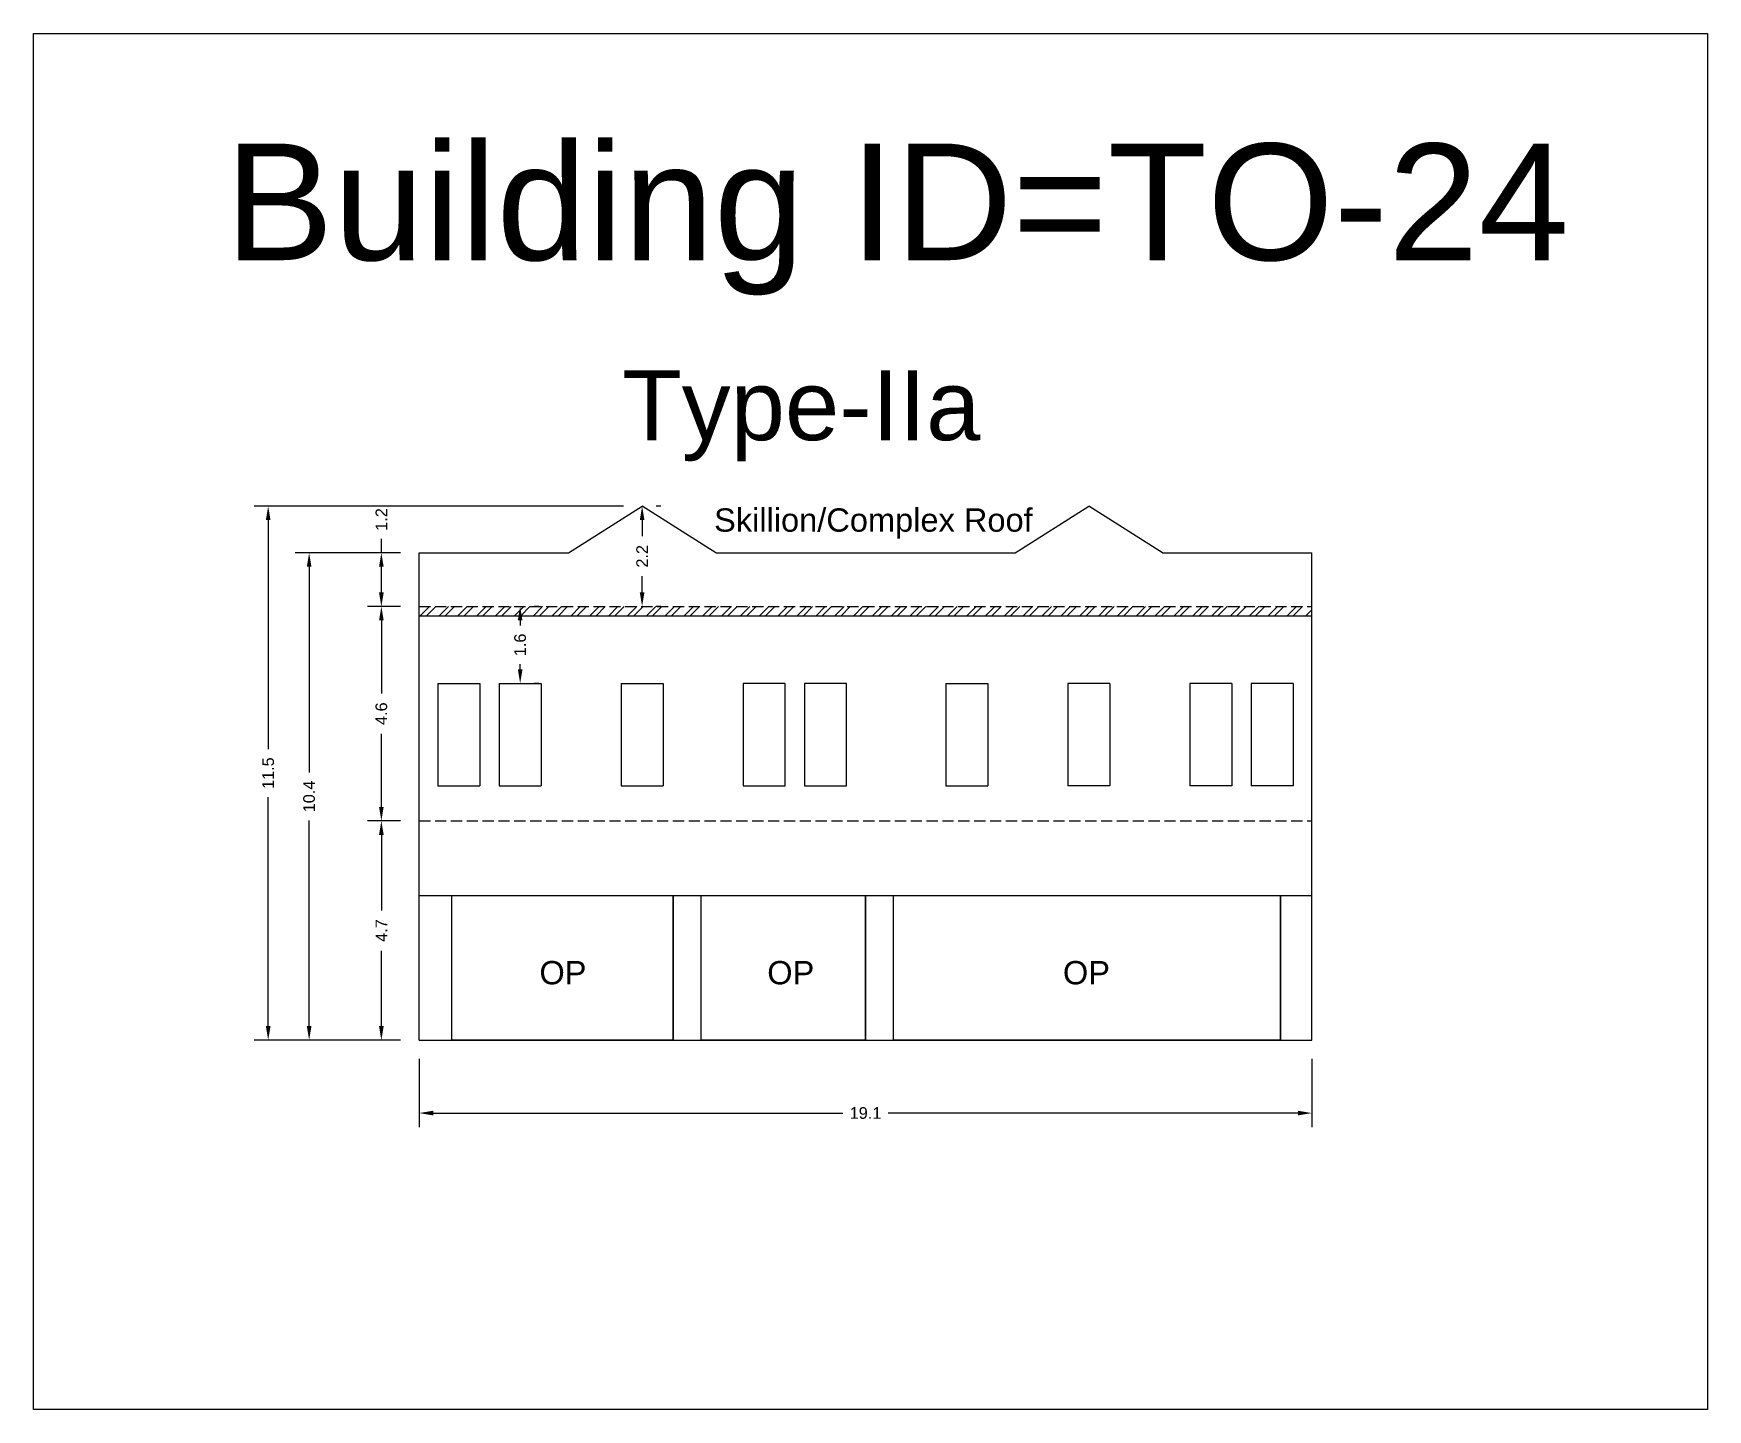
# Model space of a CAD drawing. Header units: metres. Extents: x 3416649 to 3417130, y -6713042 to -6712690.
# Drawn here: x 3416797.26 to 3416833.16, y -6712809.87 to -6712780.37 of the extents above; entities that cross this region are included whole.
import ezdxf

# ---------------------------------------------------------------- set-up
doc = ezdxf.new("R2010")
doc.units = ezdxf.units.M
doc.linetypes.add('ACAD_ISO02W100', pattern=[15, 12, -3])
doc.layers.add('Dotted', color=7, linetype='ACAD_ISO02W100', plot=False)
doc.styles.get("Standard").update_dxf_attribs({"font": 'arial.ttf'})
doc.dimstyles.new('ISO-25', dxfattribs={"dimtxt": 0.25, "dimasz": 0.3, "dimexe": 0.3, "dimexo": 0.4, "dimgap": 0.2, "dimtad": 0, "dimdec": 1, "dimdsep": 46, "dimtxsty": 'Standard', "dimcen": 2.5, "dimadec": 0, "dimazin": 0, "dimtfac": 1, "dimtdec": 1, "dimtmove": 0, "dimatfit": 3, "dimfxl": 1, "dimarcsym": 0})

# ---------------------------------------------------------------- blocks, each defined once
blk = doc.blocks.new('*D184')
at = {"color": 0, "lineweight": -2, "transparency": 16777216}
for p, q in [((3416805.134, -6712792.652), (3416804.423, -6712792.652)), ((3416804.723, -6712792.952), (3416804.723, -6712794.519)), ((3416804.723, -6712796.952), (3416804.723, -6712795.384)), ((3416805.134, -6712797.252), (3416804.423, -6712797.252))]:
    blk.add_line(p, q, dxfattribs=at)
at = {"color": 0, "transparency": 16777216}
for points in [[(3416804.673, -6712792.952), (3416804.773, -6712792.952), (3416804.723, -6712792.652)], [(3416804.673, -6712796.952), (3416804.773, -6712796.952), (3416804.723, -6712797.252)]]:
    blk.add_solid(points, dxfattribs=at)
at = {"layer": 'Defpoints', "color": 0, "transparency": 16777216}
for p in [(3416804.723, -6712792.652), (3416805.534, -6712792.652), (3416805.534, -6712797.252)]:
    blk.add_point(p, dxfattribs=at)
at = {"color": 0, "transparency": 16777216, "insert": (3416804.723, -6712794.952), "char_height": 0.25, "attachment_point": 5, "rotation": 90}
blk.add_mtext('4.6', dxfattribs=at)
blk = doc.blocks.new('*D185')
at = {"color": 0, "lineweight": -2, "transparency": 16777216}
for p, q in [((3416805.134, -6712797.252), (3416804.423, -6712797.252)), ((3416804.723, -6712797.552), (3416804.723, -6712799.169)), ((3416804.723, -6712801.652), (3416804.723, -6712800.034)), ((3416805.134, -6712801.952), (3416804.423, -6712801.952))]:
    blk.add_line(p, q, dxfattribs=at)
at = {"color": 0, "transparency": 16777216}
for points in [[(3416804.673, -6712797.552), (3416804.773, -6712797.552), (3416804.723, -6712797.252)], [(3416804.673, -6712801.652), (3416804.773, -6712801.652), (3416804.723, -6712801.952)]]:
    blk.add_solid(points, dxfattribs=at)
at = {"layer": 'Defpoints', "color": 0, "transparency": 16777216}
for p in [(3416804.723, -6712797.252), (3416805.534, -6712797.252), (3416805.534, -6712801.952)]:
    blk.add_point(p, dxfattribs=at)
at = {"color": 0, "transparency": 16777216, "insert": (3416804.723, -6712799.602), "char_height": 0.25, "attachment_point": 5, "rotation": 90}
blk.add_mtext('4.7', dxfattribs=at)
blk = doc.blocks.new('*D186')
at = {"color": 0, "lineweight": -2, "transparency": 16777216}
for p, q in [((3416804.723, -6712791.502), (3416804.723, -6712791.202)), ((3416805.134, -6712791.502), (3416804.423, -6712791.502)), ((3416804.723, -6712792.352), (3416804.723, -6712791.802)), ((3416805.134, -6712792.652), (3416804.423, -6712792.652))]:
    blk.add_line(p, q, dxfattribs=at)
at = {"color": 0, "transparency": 16777216}
for points in [[(3416804.673, -6712791.802), (3416804.773, -6712791.802), (3416804.723, -6712791.502)], [(3416804.673, -6712792.352), (3416804.773, -6712792.352), (3416804.723, -6712792.652)]]:
    blk.add_solid(points, dxfattribs=at)
at = {"layer": 'Defpoints', "color": 0, "transparency": 16777216}
for p in [(3416804.723, -6712791.502), (3416805.534, -6712791.502), (3416805.534, -6712792.652)]:
    blk.add_point(p, dxfattribs=at)
at = {"color": 0, "transparency": 16777216, "insert": (3416804.723, -6712790.787), "char_height": 0.25, "attachment_point": 5, "rotation": 90}
blk.add_mtext('1.2', dxfattribs=at)
blk = doc.blocks.new('*D187')
at = {"color": 0, "lineweight": -2, "transparency": 16777216}
for p, q in [((3416810.714, -6712790.502), (3416810.614, -6712790.502)), ((3416810.314, -6712790.802), (3416810.314, -6712791.148)), ((3416810.314, -6712792.352), (3416810.314, -6712792.005)), ((3416810.714, -6712792.652), (3416810.614, -6712792.652))]:
    blk.add_line(p, q, dxfattribs=at)
at = {"color": 0, "transparency": 16777216}
for points in [[(3416810.264, -6712790.802), (3416810.364, -6712790.802), (3416810.314, -6712790.502)], [(3416810.264, -6712792.352), (3416810.364, -6712792.352), (3416810.314, -6712792.652)]]:
    blk.add_solid(points, dxfattribs=at)
at = {"layer": 'Defpoints', "color": 0, "transparency": 16777216}
for p in [(3416810.314, -6712790.502), (3416810.314, -6712792.652), (3416810.314, -6712792.652)]:
    blk.add_point(p, dxfattribs=at)
at = {"color": 0, "transparency": 16777216, "insert": (3416810.314, -6712791.577), "char_height": 0.25, "attachment_point": 5, "rotation": 90}
blk.add_mtext('2.2', dxfattribs=at)
blk = doc.blocks.new('*D188')
at = {"color": 0, "lineweight": -2, "transparency": 16777216}
for p, q in [((3416805.134, -6712791.502), (3416802.874, -6712791.502)), ((3416803.174, -6712791.802), (3416803.174, -6712796.214)), ((3416803.174, -6712801.652), (3416803.174, -6712797.239)), ((3416805.134, -6712801.952), (3416802.874, -6712801.952))]:
    blk.add_line(p, q, dxfattribs=at)
at = {"color": 0, "transparency": 16777216}
for points in [[(3416803.124, -6712791.802), (3416803.224, -6712791.802), (3416803.174, -6712791.502)], [(3416803.124, -6712801.652), (3416803.224, -6712801.652), (3416803.174, -6712801.952)]]:
    blk.add_solid(points, dxfattribs=at)
at = {"layer": 'Defpoints', "color": 0, "transparency": 16777216}
for p in [(3416803.174, -6712791.502), (3416805.534, -6712791.502), (3416805.534, -6712801.952)]:
    blk.add_point(p, dxfattribs=at)
at = {"color": 0, "transparency": 16777216, "insert": (3416803.174, -6712796.727), "char_height": 0.25, "attachment_point": 5, "rotation": 90}
blk.add_mtext('10.4', dxfattribs=at)
blk = doc.blocks.new('*D189')
at = {"color": 0, "lineweight": -2, "transparency": 16777216}
for p, q in [((3416809.914, -6712790.502), (3416801.996, -6712790.502)), ((3416802.296, -6712790.802), (3416802.296, -6712795.713)), ((3416802.296, -6712801.652), (3416802.296, -6712796.74)), ((3416805.134, -6712801.952), (3416801.996, -6712801.952))]:
    blk.add_line(p, q, dxfattribs=at)
at = {"color": 0, "transparency": 16777216}
for points in [[(3416802.246, -6712790.802), (3416802.346, -6712790.802), (3416802.296, -6712790.502)], [(3416802.246, -6712801.652), (3416802.346, -6712801.652), (3416802.296, -6712801.952)]]:
    blk.add_solid(points, dxfattribs=at)
at = {"layer": 'Defpoints', "color": 0, "transparency": 16777216}
for p in [(3416802.296, -6712790.502), (3416810.314, -6712790.502), (3416805.534, -6712801.952)]:
    blk.add_point(p, dxfattribs=at)
at = {"color": 0, "transparency": 16777216, "insert": (3416802.296, -6712796.227), "char_height": 0.25, "attachment_point": 5, "rotation": 90}
blk.add_mtext('11.5', dxfattribs=at)
blk = doc.blocks.new('*D190')
at = {"color": 0, "lineweight": -2, "transparency": 16777216}
for p, q in [((3416805.534, -6712802.352), (3416805.534, -6712803.816)), ((3416824.674, -6712802.352), (3416824.674, -6712803.816)), ((3416805.834, -6712803.516), (3416814.615, -6712803.516)), ((3416824.374, -6712803.516), (3416815.593, -6712803.516))]:
    blk.add_line(p, q, dxfattribs=at)
at = {"color": 0, "transparency": 16777216}
for points in [[(3416805.834, -6712803.466), (3416805.834, -6712803.566), (3416805.534, -6712803.516)], [(3416824.374, -6712803.466), (3416824.374, -6712803.566), (3416824.674, -6712803.516)]]:
    blk.add_solid(points, dxfattribs=at)
at = {"layer": 'Defpoints', "color": 0, "transparency": 16777216}
for p in [(3416805.534, -6712801.952), (3416824.674, -6712801.952), (3416824.674, -6712803.516)]:
    blk.add_point(p, dxfattribs=at)
at = {"color": 0, "transparency": 16777216, "insert": (3416815.104, -6712803.516), "char_height": 0.25, "attachment_point": 5}
blk.add_mtext('19.1', dxfattribs=at)
blk = doc.blocks.new('*D191')
at = {"color": 0, "lineweight": -2, "transparency": 16777216}
for p, q in [((3416808.099, -6712792.652), (3416807.999, -6712792.652)), ((3416807.699, -6712792.952), (3416807.699, -6712793.061)), ((3416807.699, -6712794.002), (3416807.699, -6712793.892)), ((3416808.099, -6712794.302), (3416807.999, -6712794.302))]:
    blk.add_line(p, q, dxfattribs=at)
at = {"color": 0, "transparency": 16777216}
for points in [[(3416807.649, -6712792.952), (3416807.749, -6712792.952), (3416807.699, -6712792.652)], [(3416807.649, -6712794.002), (3416807.749, -6712794.002), (3416807.699, -6712794.302)]]:
    blk.add_solid(points, dxfattribs=at)
at = {"layer": 'Defpoints', "color": 0, "transparency": 16777216}
for p in [(3416807.699, -6712792.652), (3416807.699, -6712792.652), (3416807.699, -6712794.302)]:
    blk.add_point(p, dxfattribs=at)
at = {"color": 0, "transparency": 16777216, "insert": (3416807.699, -6712793.477), "char_height": 0.25, "attachment_point": 5, "rotation": 90}
blk.add_mtext('1.6', dxfattribs=at)

msp = doc.modelspace()

# ---------------------------------------------------------------- hatches: boundary and pattern name
h = msp.add_hatch()
h.set_pattern_fill('ANSI32', color=256, scale=0.03)
h.set_pattern_definition([(45, (-21.11834, 0), (-0.202055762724, 0.202055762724), []), (45, (-20.98363, 0), (-0.202055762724, 0.202055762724), [])])
h.paths.add_polyline_path([(3416824.674, -6712792.852), (3416824.674, -6712792.652), (3416805.534, -6712792.652), (3416805.534, -6712792.852)])

# ---------------------------------------------------------------- linework, layer by layer
for points in [[(3416797.264, -6712780.366), (3416833.158, -6712780.366), (3416833.158, -6712809.873), (3416797.264, -6712809.873)], [(3416812.479, -6712794.302), (3416812.479, -6712796.502), (3416813.379, -6712796.502), (3416813.379, -6712794.302)], [(3416813.794, -6712794.302), (3416813.794, -6712796.502), (3416814.694, -6712796.502), (3416814.694, -6712794.302)], [(3416806.234, -6712798.852), (3416810.977, -6712798.852), (3416810.977, -6712801.952), (3416806.234, -6712801.952)], [(3416811.577, -6712798.852), (3416815.104, -6712798.852), (3416815.104, -6712801.952), (3416811.577, -6712801.952)], [(3416815.704, -6712798.852), (3416824.004, -6712798.852), (3416824.004, -6712801.952), (3416815.704, -6712801.952)]]:
    msp.add_lwpolyline(points, close=True)
for points in [[(3416808.734, -6712791.502), (3416810.314, -6712790.502)], [(3416811.894, -6712791.502), (3416810.314, -6712790.502)], [(3416818.314, -6712791.502), (3416819.894, -6712790.502)], [(3416821.474, -6712791.502), (3416819.894, -6712790.502)], [(3416805.534, -6712791.502), (3416808.734, -6712791.502)], [(3416805.534, -6712801.952), (3416805.534, -6712791.502)], [(3416811.894, -6712791.502), (3416818.314, -6712791.502)], [(3416821.474, -6712791.502), (3416824.674, -6712791.502)], [(3416824.674, -6712801.952), (3416824.674, -6712791.502)], [(3416805.534, -6712792.852), (3416824.674, -6712792.852)], [(3416805.934, -6712794.302), (3416806.834, -6712794.302)], [(3416805.934, -6712794.302), (3416805.934, -6712796.502)], [(3416806.834, -6712794.302), (3416806.834, -6712796.502)], [(3416807.249, -6712794.302), (3416808.149, -6712794.302)], [(3416807.249, -6712794.302), (3416807.249, -6712796.502)], [(3416808.149, -6712794.302), (3416808.149, -6712796.502)], [(3416809.864, -6712794.302), (3416810.764, -6712794.302)], [(3416809.864, -6712794.302), (3416809.864, -6712796.502)], [(3416810.764, -6712794.302), (3416810.764, -6712796.502)], [(3416816.829, -6712794.302), (3416817.729, -6712794.302)], [(3416816.829, -6712794.302), (3416816.829, -6712796.502)], [(3416817.729, -6712794.302), (3416817.729, -6712796.502)], [(3416820.344, -6712794.302), (3416819.444, -6712794.302)], [(3416819.444, -6712794.302), (3416819.444, -6712796.502)], [(3416820.344, -6712794.302), (3416820.344, -6712796.502)], [(3416822.959, -6712794.302), (3416822.059, -6712794.302)], [(3416822.059, -6712794.302), (3416822.059, -6712796.502)], [(3416822.959, -6712794.302), (3416822.959, -6712796.502)], [(3416824.274, -6712794.302), (3416823.374, -6712794.302)], [(3416823.374, -6712794.302), (3416823.374, -6712796.502)], [(3416824.274, -6712794.302), (3416824.274, -6712796.502)], [(3416805.934, -6712796.502), (3416806.834, -6712796.502)], [(3416807.249, -6712796.502), (3416808.149, -6712796.502)], [(3416809.864, -6712796.502), (3416810.764, -6712796.502)], [(3416816.829, -6712796.502), (3416817.729, -6712796.502)], [(3416820.344, -6712796.502), (3416819.444, -6712796.502)], [(3416822.959, -6712796.502), (3416822.059, -6712796.502)], [(3416824.274, -6712796.502), (3416823.374, -6712796.502)], [(3416805.534, -6712798.852), (3416824.674, -6712798.852)], [(3416806.234, -6712801.952), (3416806.234, -6712798.852)], [(3416810.977, -6712801.952), (3416810.977, -6712798.852)], [(3416811.577, -6712801.952), (3416811.577, -6712798.852)], [(3416815.104, -6712801.952), (3416815.104, -6712798.852)], [(3416815.704, -6712801.952), (3416815.704, -6712798.852)], [(3416824.004, -6712801.952), (3416824.004, -6712798.852)], [(3416805.534, -6712801.952), (3416824.674, -6712801.952)]]:
    msp.add_lwpolyline(points)
at = {"layer": 'Dotted', "ltscale": 0.02}
for points in [[(3416805.534, -6712792.652), (3416824.674, -6712792.652)], [(3416805.534, -6712797.252), (3416824.674, -6712797.252)]]:
    msp.add_lwpolyline(points, dxfattribs=at)

# ---------------------------------------------------------------- texts
at = {"attachment_point": 1}
for s, width, heights, insert, char_height in [('Building ID=TO-24', 67.86454, [0.517], (3416801.369, -6712782.727), 2.5), ('Type-IIa ', 9.99112, [0.517], (3416809.884, -6712787.587), 1.5), ('Skillion/Complex Roof', 67.86454, [0], (3416811.857, -6712790.549), 0.5), ('OP', 67.86454, [0], (3416808.112, -6712800.255), 0.5), ('OP', 67.86454, [0], (3416812.997, -6712800.255), 0.5), ('OP', 67.86454, [0], (3416819.337, -6712800.255), 0.5)]:
    msp.add_mtext_dynamic_manual_height_columns(s, width=width, gutter_width=12.5, heights=heights, dxfattribs=dict(at, insert=insert, char_height=char_height))

# ---------------------------------------------------------------- dimensions: what is measured, and where the dimension line sits
for base, p1, p2, picture, middle in [((3416802.296437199, -6712790.501506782), (3416805.534082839, -6712801.951506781), (3416810.314082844, -6712790.501506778), '*D189', (3416802.296437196, -6712796.226506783)), ((3416804.723042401, -6712791.501506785), (3416805.534082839, -6712792.651506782), (3416805.534082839, -6712791.501506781), '*D186', (3416804.723042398, -6712790.786977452)), ((3416810.314082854, -6712792.651506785), (3416810.314082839, -6712790.501506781), (3416810.314082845, -6712792.651506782), '*D187', (3416810.314082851, -6712791.576506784)), ((3416803.174457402, -6712791.501506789), (3416805.534082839, -6712801.951506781), (3416805.534082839, -6712791.501506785), '*D188', (3416803.174457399, -6712796.726506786)), ((3416804.723, -6712792.652), (3416805.534, -6712797.252), (3416805.534, -6712792.652), '*D184', (3416804.723, -6712794.952)), ((3416804.723, -6712797.252), (3416805.534, -6712801.952), (3416805.534, -6712797.252), '*D185', (3416804.723, -6712799.602))]:
    dim = msp.add_linear_dim(base=base, p1=p1, p2=p2, angle=90, dimstyle='ISO-25')
    dim.commit()
    dim.dimension.update_dxf_attribs({"geometry": picture, "text_midpoint": middle})
dim = msp.add_linear_dim(base=(3416807.699343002, -6712792.651506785), p1=(3416807.699342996, -6712794.301506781), p2=(3416807.699342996, -6712792.651506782), angle=90, dimstyle='ISO-25')
dim.commit()
dim.dimension.update_dxf_attribs({"geometry": '*D191', "text_midpoint": (3416807.699343, -6712793.476506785), "dimtype": 160})
dim = msp.add_linear_dim(base=(3416824.674, -6712803.516), p1=(3416805.534, -6712801.952), p2=(3416824.674, -6712801.952), dimstyle='ISO-25')
dim.commit()
dim.dimension.update_dxf_attribs({"geometry": '*D190', "text_midpoint": (3416815.104, -6712803.516)})

doc.saveas('drawing.dxf')
